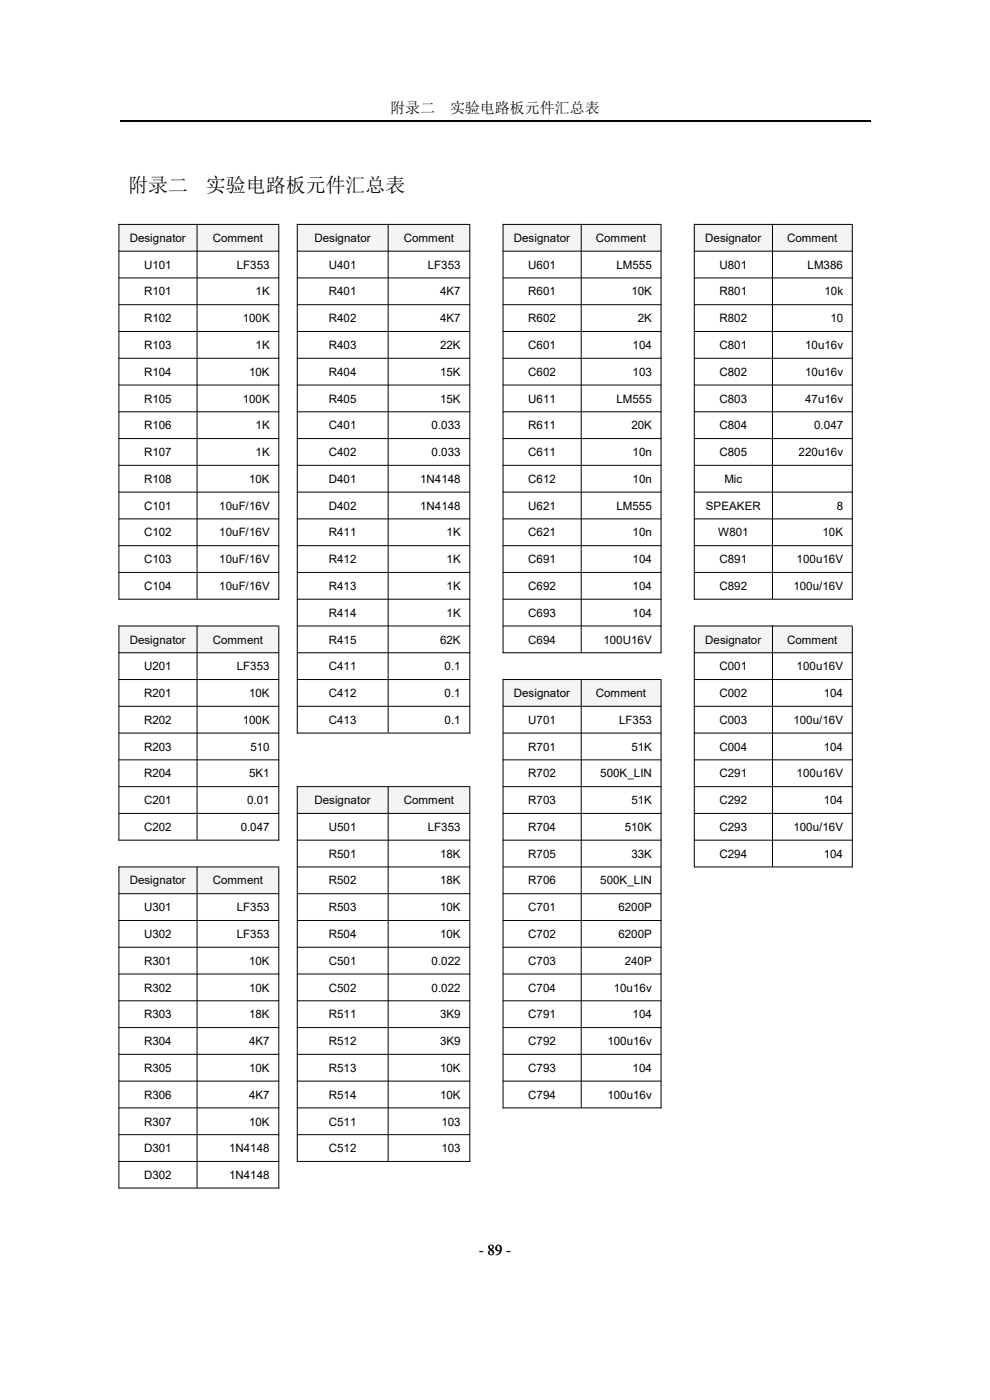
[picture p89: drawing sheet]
<svg xmlns="http://www.w3.org/2000/svg" width="210mm" height="297mm" viewBox="0 0 210 297" stroke-linecap="round" stroke-linejoin="round" font-family="sans-serif">
<defs><g id="words">
<g font-size="4.2">
<text x="27.2" y="40.8">附录二</text>
<text x="43.7" y="40.8">实验电路板元件汇总表</text>
</g>
<g font-size="3.2">
<text x="82.8" y="23.9">附录二</text>
<text x="95.5" y="23.9">实验电路板元件汇总表</text>
<text x="101.6" y="266.3">- 89 -</text>
</g>
<g font-size="2.5">
<text x="27.5" y="51.3">Designator</text>
<text x="45.1" y="51.3">Comment</text>
<text x="66.7" y="51.3">Designator</text>
<text x="85.6" y="51.3">Comment</text>
<text x="109" y="51.3">Designator</text>
<text x="126.4" y="51.3">Comment</text>
<text x="149.6" y="51.3">Designator</text>
<text x="167" y="51.3">Comment</text>
<text x="30.6" y="57">U101</text>
<text x="50.2" y="57">LF353</text>
<text x="69.7" y="57">U401</text>
<text x="90.8" y="57">LF353</text>
<text x="112.1" y="57">U601</text>
<text x="130.8" y="57">LM555</text>
<text x="152.6" y="57">U801</text>
<text x="171.3" y="57">LM386</text>
<text x="30.6" y="62.7">R101</text>
<text x="54.2" y="62.7">1K</text>
<text x="69.7" y="62.7">R401</text>
<text x="93.3" y="62.7">4K7</text>
<text x="112.1" y="62.7">R601</text>
<text x="133.9" y="62.7">10K</text>
<text x="152.6" y="62.7">R801</text>
<text x="174.9" y="62.7">10k</text>
<text x="30.6" y="68.4">R102</text>
<text x="51.5" y="68.4">100K</text>
<text x="69.7" y="68.4">R402</text>
<text x="93.3" y="68.4">4K7</text>
<text x="112.1" y="68.4">R602</text>
<text x="135.3" y="68.4">2K</text>
<text x="152.6" y="68.4">R802</text>
<text x="176.1" y="68.4">10</text>
<text x="30.6" y="74.1">R103</text>
<text x="54.2" y="74.1">1K</text>
<text x="69.7" y="74.1">R403</text>
<text x="93.3" y="74.1">22K</text>
<text x="112.1" y="74.1">C601</text>
<text x="134.2" y="74.1">104</text>
<text x="152.6" y="74.1">C801</text>
<text x="170.8" y="74.1">10u16v</text>
<text x="30.6" y="79.7">R104</text>
<text x="52.8" y="79.7">10K</text>
<text x="69.7" y="79.7">R404</text>
<text x="93.3" y="79.7">15K</text>
<text x="112.1" y="79.7">C602</text>
<text x="134.2" y="79.7">103</text>
<text x="152.6" y="79.7">C802</text>
<text x="170.8" y="79.7">10u16v</text>
<text x="30.6" y="85.4">R105</text>
<text x="51.5" y="85.4">100K</text>
<text x="69.7" y="85.4">R405</text>
<text x="93.3" y="85.4">15K</text>
<text x="112.1" y="85.4">U611</text>
<text x="130.8" y="85.4">LM555</text>
<text x="152.6" y="85.4">C803</text>
<text x="170.8" y="85.4">47u16v</text>
<text x="30.6" y="91.1">R106</text>
<text x="54.2" y="91.1">1K</text>
<text x="69.7" y="91.1">C401</text>
<text x="91.6" y="91.1">0.033</text>
<text x="112.1" y="91.1">R611</text>
<text x="133.9" y="91.1">20K</text>
<text x="152.6" y="91.1">C804</text>
<text x="172.7" y="91.1">0.047</text>
<text x="30.6" y="96.7">R107</text>
<text x="54.2" y="96.7">1K</text>
<text x="69.7" y="96.7">C402</text>
<text x="91.6" y="96.7">0.033</text>
<text x="112.1" y="96.7">C611</text>
<text x="134.2" y="96.7">10n</text>
<text x="152.6" y="96.7">C805</text>
<text x="169.4" y="96.7">220u16v</text>
<text x="30.6" y="102.5">R108</text>
<text x="52.8" y="102.5">10K</text>
<text x="69.7" y="102.5">D401</text>
<text x="89.1" y="102.5">1N4148</text>
<text x="112.1" y="102.5">C612</text>
<text x="134.2" y="102.5">10n</text>
<text x="153.7" y="102.5">Mic</text>
<text x="30.6" y="108.1">C101</text>
<text x="30.6" y="113.8">C102</text>
<text x="46.5" y="108.1">10uF/16V</text>
<text x="46.5" y="113.8">10uF/16V</text>
<text x="69.7" y="108.1">D402</text>
<text x="69.7" y="113.8">R411</text>
<text x="89.1" y="108.1">1N4148</text>
<text x="94.7" y="113.8">1K</text>
<text x="112.1" y="108.1">U621</text>
<text x="112.1" y="113.8">C621</text>
<text x="130.8" y="108.1">LM555</text>
<text x="134.2" y="113.8">10n</text>
<text x="149.7" y="108.1">SPEAKER</text>
<text x="152.4" y="113.8">W801</text>
<text x="174.5" y="113.8">10K</text>
<text x="177.5" y="108.1">8</text>
<text x="30.6" y="119.5">C103</text>
<text x="46.5" y="119.5">10uF/16V</text>
<text x="69.7" y="119.5">R412</text>
<text x="94.7" y="119.5">1K</text>
<text x="112.1" y="119.5">C691</text>
<text x="134.2" y="119.5">104</text>
<text x="152.6" y="119.5">C891</text>
<text x="169" y="119.5">100u16V</text>
<text x="30.6" y="125.2">C104</text>
<text x="46.5" y="125.2">10uF/16V</text>
<text x="69.7" y="125.2">R413</text>
<text x="94.7" y="125.2">1K</text>
<text x="112.1" y="125.2">C692</text>
<text x="134.2" y="125.2">104</text>
<text x="152.6" y="125.2">C892</text>
<text x="168.3" y="125.2">100u/16V</text>
<text x="69.7" y="130.8">R414</text>
<text x="94.7" y="130.8">1K</text>
<text x="112.1" y="130.8">C693</text>
<text x="134.2" y="130.8">104</text>
<text x="27.5" y="136.5">Designator</text>
<text x="45.1" y="136.5">Comment</text>
<text x="69.7" y="136.5">R415</text>
<text x="93.3" y="136.5">62K</text>
<text x="112.1" y="136.5">C694</text>
<text x="128" y="136.5">100U16V</text>
<text x="149.6" y="136.5">Designator</text>
<text x="167" y="136.5">Comment</text>
<text x="30.6" y="142.2">U201</text>
<text x="50.2" y="142.2">LF353</text>
<text x="69.7" y="142.2">C411</text>
<text x="94.3" y="142.2">0.1</text>
<text x="152.6" y="142.2">C001</text>
<text x="169" y="142.2">100u16V</text>
<text x="30.6" y="147.9">R201</text>
<text x="52.8" y="147.9">10K</text>
<text x="69.7" y="147.9">C412</text>
<text x="94.3" y="147.9">0.1</text>
<text x="109" y="147.9">Designator</text>
<text x="126.4" y="147.9">Comment</text>
<text x="152.6" y="147.9">C002</text>
<text x="174.8" y="147.9">104</text>
<text x="30.6" y="153.6">R202</text>
<text x="51.5" y="153.6">100K</text>
<text x="69.7" y="153.6">C413</text>
<text x="94.3" y="153.6">0.1</text>
<text x="112.1" y="153.6">U701</text>
<text x="131.3" y="153.6">LF353</text>
<text x="152.6" y="153.6">C003</text>
<text x="168.3" y="153.6">100u/16V</text>
<text x="30.6" y="159.2">R203</text>
<text x="53.1" y="159.2">510</text>
<text x="112.1" y="159.2">R701</text>
<text x="133.9" y="159.2">51K</text>
<text x="152.6" y="159.2">C004</text>
<text x="174.8" y="159.2">104</text>
<text x="30.6" y="164.9">R204</text>
<text x="52.8" y="164.9">5K1</text>
<text x="112.1" y="164.9">R702</text>
<text x="127.3" y="164.9">500K_LIN</text>
<text x="152.6" y="164.9">C291</text>
<text x="169" y="164.9">100u16V</text>
<text x="30.6" y="170.6">C201</text>
<text x="52.5" y="170.6">0.01</text>
<text x="66.7" y="170.6">Designator</text>
<text x="85.6" y="170.6">Comment</text>
<text x="112.1" y="170.6">R703</text>
<text x="133.9" y="170.6">51K</text>
<text x="152.6" y="170.6">C292</text>
<text x="174.8" y="170.6">104</text>
<text x="30.6" y="176.3">C202</text>
<text x="51.1" y="176.3">0.047</text>
<text x="69.7" y="176.3">U501</text>
<text x="90.8" y="176.3">LF353</text>
<text x="112.1" y="176.3">R704</text>
<text x="132.5" y="176.3">510K</text>
<text x="152.6" y="176.3">C293</text>
<text x="168.3" y="176.3">100u/16V</text>
<text x="69.7" y="182">R501</text>
<text x="93.3" y="182">18K</text>
<text x="112.1" y="182">R705</text>
<text x="133.9" y="182">33K</text>
<text x="152.6" y="182">C294</text>
<text x="174.8" y="182">104</text>
<text x="27.5" y="187.6">Designator</text>
<text x="45.1" y="187.6">Comment</text>
<text x="69.7" y="187.6">R502</text>
<text x="93.3" y="187.6">18K</text>
<text x="112.1" y="187.6">R706</text>
<text x="127.3" y="187.6">500K_LIN</text>
<text x="30.6" y="193.3">U301</text>
<text x="50.2" y="193.3">LF353</text>
<text x="69.7" y="193.3">R503</text>
<text x="93.3" y="193.3">10K</text>
<text x="112.1" y="193.3">C701</text>
<text x="131.2" y="193.3">6200P</text>
<text x="30.6" y="199">U302</text>
<text x="50.2" y="199">LF353</text>
<text x="69.7" y="199">R504</text>
<text x="93.3" y="199">10K</text>
<text x="112.1" y="199">C702</text>
<text x="131.2" y="199">6200P</text>
<text x="30.6" y="204.7">R301</text>
<text x="52.8" y="204.7">10K</text>
<text x="69.7" y="204.7">C501</text>
<text x="91.6" y="204.7">0.022</text>
<text x="112.1" y="204.7">C703</text>
<text x="132.5" y="204.7">240P</text>
<text x="30.6" y="210.4">R302</text>
<text x="52.8" y="210.4">10K</text>
<text x="69.7" y="210.4">C502</text>
<text x="91.6" y="210.4">0.022</text>
<text x="112.1" y="210.4">C704</text>
<text x="130.2" y="210.4">10u16v</text>
<text x="30.6" y="216">R303</text>
<text x="30.6" y="221.7">R304</text>
<text x="52.8" y="216">18K</text>
<text x="52.8" y="221.7">4K7</text>
<text x="69.7" y="216">R511</text>
<text x="69.7" y="221.7">R512</text>
<text x="93.3" y="216">3K9</text>
<text x="93.3" y="221.7">3K9</text>
<text x="112.1" y="216">C791</text>
<text x="112.1" y="221.7">C792</text>
<text x="128.9" y="221.7">100u16v</text>
<text x="134.2" y="216">104</text>
<text x="30.6" y="227.4">R305</text>
<text x="52.8" y="227.4">10K</text>
<text x="69.7" y="227.4">R513</text>
<text x="93.3" y="227.4">10K</text>
<text x="112.1" y="227.4">C793</text>
<text x="134.2" y="227.4">104</text>
<text x="30.6" y="233.1">R306</text>
<text x="52.8" y="233.1">4K7</text>
<text x="69.7" y="233.1">R514</text>
<text x="93.3" y="233.1">10K</text>
<text x="112.1" y="233.1">C794</text>
<text x="128.9" y="233.1">100u16v</text>
<text x="30.6" y="238.8">R307</text>
<text x="52.8" y="238.8">10K</text>
<text x="69.7" y="238.8">C511</text>
<text x="93.6" y="238.8">103</text>
<text x="30.6" y="244.5">D301</text>
<text x="48.6" y="244.5">1N4148</text>
<text x="69.7" y="244.5">C512</text>
<text x="93.6" y="244.5">103</text>
<text x="30.6" y="250.1">D302</text>
<text x="48.6" y="250.1">1N4148</text>
</g>
</g></defs>
<g fill="#f4f4f4">
<path d="M25.3 47.7h16.5v5.5h-16.5z" fill-rule="evenodd"/>
<path d="M41.9 47.7h17.2v5.5h-17.2z" fill-rule="evenodd"/>
<path d="M63.1 47.7h19.2v5.5h-19.2z" fill-rule="evenodd"/>
<path d="M82.4 47.7h17.2v5.5h-17.2z" fill-rule="evenodd"/>
<path d="M106.8 47.7h16.5v5.5h-16.5z" fill-rule="evenodd"/>
<path d="M123.3 47.7h16.9v5.5h-16.9z" fill-rule="evenodd"/>
<path d="M147.3 47.7h16.5v5.5h-16.5z" fill-rule="evenodd"/>
<path d="M163.9 47.7h16.9v5.5h-16.9z" fill-rule="evenodd"/>
</g>
<g fill="#fff">
<path d="M25.3 53.3h16.5v5.6h-16.5z" fill-rule="evenodd"/>
<path d="M41.9 53.3h17.2v5.6h-17.2z" fill-rule="evenodd"/>
<path d="M63.1 53.3h19.2v5.6h-19.2z" fill-rule="evenodd"/>
<path d="M82.4 53.3h17.2v5.6h-17.2z" fill-rule="evenodd"/>
<path d="M106.8 53.3h16.5v5.6h-16.5z" fill-rule="evenodd"/>
<path d="M123.3 53.3h16.9v5.6h-16.9z" fill-rule="evenodd"/>
<path d="M147.3 53.3h16.5v5.6h-16.5z" fill-rule="evenodd"/>
<path d="M163.9 53.3h16.9v5.6h-16.9z" fill-rule="evenodd"/>
<path d="M25.3 58.8h16.5v5.8h-16.5z" fill-rule="evenodd"/>
<path d="M41.9 58.8h17.2v5.8h-17.2z" fill-rule="evenodd"/>
<path d="M63.1 58.8h19.2v5.8h-19.2z" fill-rule="evenodd"/>
<path d="M82.4 58.8h17.2v5.8h-17.2z" fill-rule="evenodd"/>
<path d="M106.8 58.8h16.5v5.8h-16.5z" fill-rule="evenodd"/>
<path d="M123.3 58.8h16.9v5.8h-16.9z" fill-rule="evenodd"/>
<path d="M147.3 58.8h16.5v5.8h-16.5z" fill-rule="evenodd"/>
<path d="M163.9 58.8h16.9v5.8h-16.9z" fill-rule="evenodd"/>
<path d="M25.3 64.5h16.5v5.8h-16.5z" fill-rule="evenodd"/>
<path d="M41.9 64.5h17.2v5.8h-17.2z" fill-rule="evenodd"/>
<path d="M63.1 64.5h19.2v5.8h-19.2z" fill-rule="evenodd"/>
<path d="M82.4 64.5h17.2v5.8h-17.2z" fill-rule="evenodd"/>
<path d="M106.8 64.5h16.5v5.8h-16.5z" fill-rule="evenodd"/>
<path d="M123.3 64.5h16.9v5.8h-16.9z" fill-rule="evenodd"/>
<path d="M147.3 64.5h16.5v5.8h-16.5z" fill-rule="evenodd"/>
<path d="M163.9 64.5h16.9v5.8h-16.9z" fill-rule="evenodd"/>
<path d="M25.3 70.2h16.5v5.8h-16.5z" fill-rule="evenodd"/>
<path d="M41.9 70.2h17.2v5.8h-17.2z" fill-rule="evenodd"/>
<path d="M63.1 70.2h19.2v5.8h-19.2z" fill-rule="evenodd"/>
<path d="M82.4 70.2h17.2v5.8h-17.2z" fill-rule="evenodd"/>
<path d="M106.8 70.2h16.5v5.8h-16.5z" fill-rule="evenodd"/>
<path d="M123.3 70.2h16.9v5.8h-16.9z" fill-rule="evenodd"/>
<path d="M147.3 70.2h16.5v5.8h-16.5z" fill-rule="evenodd"/>
<path d="M163.9 70.2h16.9v5.8h-16.9z" fill-rule="evenodd"/>
<path d="M25.3 75.9h16.5v5.7h-16.5z" fill-rule="evenodd"/>
<path d="M41.9 75.9h17.2v5.7h-17.2z" fill-rule="evenodd"/>
<path d="M63.1 75.9h19.2v5.7h-19.2z" fill-rule="evenodd"/>
<path d="M82.4 75.9h17.2v5.7h-17.2z" fill-rule="evenodd"/>
<path d="M106.8 75.9h16.5v5.7h-16.5z" fill-rule="evenodd"/>
<path d="M123.3 75.9h16.9v5.7h-16.9z" fill-rule="evenodd"/>
<path d="M147.3 75.9h16.5v5.7h-16.5z" fill-rule="evenodd"/>
<path d="M163.9 75.9h16.9v5.7h-16.9z" fill-rule="evenodd"/>
<path d="M25.3 81.6h16.5v5.7h-16.5z" fill-rule="evenodd"/>
<path d="M41.9 81.6h17.2v5.7h-17.2z" fill-rule="evenodd"/>
<path d="M63.1 81.6h19.2v5.7h-19.2z" fill-rule="evenodd"/>
<path d="M82.4 81.6h17.2v5.7h-17.2z" fill-rule="evenodd"/>
<path d="M106.8 81.6h16.5v5.7h-16.5z" fill-rule="evenodd"/>
<path d="M123.3 81.6h16.9v5.7h-16.9z" fill-rule="evenodd"/>
<path d="M147.3 81.6h16.5v5.7h-16.5z" fill-rule="evenodd"/>
<path d="M163.9 81.6h16.9v5.7h-16.9z" fill-rule="evenodd"/>
<path d="M25.3 87.2h16.5v5.8h-16.5z" fill-rule="evenodd"/>
<path d="M41.9 87.2h17.2v5.8h-17.2z" fill-rule="evenodd"/>
<path d="M63.1 87.2h19.2v5.8h-19.2z" fill-rule="evenodd"/>
<path d="M82.4 87.2h17.2v5.8h-17.2z" fill-rule="evenodd"/>
<path d="M106.8 87.2h16.5v5.8h-16.5z" fill-rule="evenodd"/>
<path d="M123.3 87.2h16.9v5.8h-16.9z" fill-rule="evenodd"/>
<path d="M147.3 87.2h16.5v5.8h-16.5z" fill-rule="evenodd"/>
<path d="M163.9 87.2h16.9v5.8h-16.9z" fill-rule="evenodd"/>
<path d="M25.3 92.9h16.5v5.8h-16.5z" fill-rule="evenodd"/>
<path d="M41.9 92.9h17.2v5.8h-17.2z" fill-rule="evenodd"/>
<path d="M63.1 92.9h19.2v5.8h-19.2z" fill-rule="evenodd"/>
<path d="M82.4 92.9h17.2v5.8h-17.2z" fill-rule="evenodd"/>
<path d="M106.8 92.9h16.5v5.8h-16.5z" fill-rule="evenodd"/>
<path d="M123.3 92.9h16.9v5.8h-16.9z" fill-rule="evenodd"/>
<path d="M147.3 92.9h16.5v5.8h-16.5z" fill-rule="evenodd"/>
<path d="M163.9 92.9h16.9v5.8h-16.9z" fill-rule="evenodd"/>
<path d="M25.3 98.6h16.5v5.8h-16.5z" fill-rule="evenodd"/>
<path d="M41.9 98.6h17.2v5.8h-17.2z" fill-rule="evenodd"/>
<path d="M63.1 98.6h19.2v5.8h-19.2z" fill-rule="evenodd"/>
<path d="M82.4 98.6h17.2v5.8h-17.2z" fill-rule="evenodd"/>
<path d="M106.8 98.6h16.5v5.8h-16.5z" fill-rule="evenodd"/>
<path d="M123.3 98.6h16.9v5.8h-16.9z" fill-rule="evenodd"/>
<path d="M147.3 98.6h16.5v5.8h-16.5z" fill-rule="evenodd"/>
<path d="M25.3 104.3h16.5v5.7h-16.5z" fill-rule="evenodd"/>
<path d="M41.9 104.3h17.2v5.7h-17.2z" fill-rule="evenodd"/>
<path d="M63.1 104.3h19.2v5.7h-19.2z" fill-rule="evenodd"/>
<path d="M82.4 104.3h17.2v5.7h-17.2z" fill-rule="evenodd"/>
<path d="M106.8 104.3h16.5v5.7h-16.5z" fill-rule="evenodd"/>
<path d="M123.3 104.3h16.9v5.7h-16.9z" fill-rule="evenodd"/>
<path d="M147.3 104.3h16.5v5.7h-16.5z" fill-rule="evenodd"/>
<path d="M163.9 104.3h16.9v5.7h-16.9z" fill-rule="evenodd"/>
<path d="M25.3 110h16.5v5.7h-16.5z" fill-rule="evenodd"/>
<path d="M41.9 110h17.2v5.7h-17.2z" fill-rule="evenodd"/>
<path d="M63.1 110h19.2v5.7h-19.2z" fill-rule="evenodd"/>
<path d="M82.4 110h17.2v5.7h-17.2z" fill-rule="evenodd"/>
<path d="M106.8 110h16.5v5.7h-16.5z" fill-rule="evenodd"/>
<path d="M123.3 110h16.9v5.7h-16.9z" fill-rule="evenodd"/>
<path d="M147.3 110h16.5v5.7h-16.5z" fill-rule="evenodd"/>
<path d="M163.9 110h16.9v5.7h-16.9z" fill-rule="evenodd"/>
<path d="M25.3 115.6h16.5v5.8h-16.5z" fill-rule="evenodd"/>
<path d="M41.9 115.6h17.2v5.8h-17.2z" fill-rule="evenodd"/>
<path d="M63.1 115.6h19.2v5.8h-19.2z" fill-rule="evenodd"/>
<path d="M82.4 115.6h17.2v5.8h-17.2z" fill-rule="evenodd"/>
<path d="M106.8 115.6h16.5v5.8h-16.5z" fill-rule="evenodd"/>
<path d="M123.3 115.6h16.9v5.8h-16.9z" fill-rule="evenodd"/>
<path d="M147.3 115.6h16.5v5.8h-16.5z" fill-rule="evenodd"/>
<path d="M163.9 115.6h16.9v5.8h-16.9z" fill-rule="evenodd"/>
<path d="M25.3 121.3h16.5v5.8h-16.5z" fill-rule="evenodd"/>
<path d="M41.9 121.3h17.2v5.8h-17.2z" fill-rule="evenodd"/>
<path d="M63.1 121.3h19.2v5.8h-19.2z" fill-rule="evenodd"/>
<path d="M82.4 121.3h17.2v5.8h-17.2z" fill-rule="evenodd"/>
<path d="M106.8 121.3h16.5v5.8h-16.5z" fill-rule="evenodd"/>
<path d="M123.3 121.3h16.9v5.8h-16.9z" fill-rule="evenodd"/>
<path d="M147.3 121.3h16.5v5.8h-16.5z" fill-rule="evenodd"/>
<path d="M163.9 121.3h16.9v5.8h-16.9z" fill-rule="evenodd"/>
<path d="M63.1 127h19.2v5.8h-19.2z" fill-rule="evenodd"/>
<path d="M82.4 127h17.2v5.8h-17.2z" fill-rule="evenodd"/>
<path d="M106.8 127h16.5v5.8h-16.5z" fill-rule="evenodd"/>
<path d="M123.3 127h16.9v5.8h-16.9z" fill-rule="evenodd"/>
</g>
<g fill="#f4f4f4">
<path d="M25.3 132.9h16.5v5.5h-16.5z" fill-rule="evenodd"/>
<path d="M41.9 132.9h17.2v5.5h-17.2z" fill-rule="evenodd"/>
</g>
<g fill="#fff">
<path d="M63.1 132.7h19.2v5.7h-19.2z" fill-rule="evenodd"/>
<path d="M82.4 132.7h17.2v5.7h-17.2z" fill-rule="evenodd"/>
<path d="M106.8 132.7h16.5v5.7h-16.5z" fill-rule="evenodd"/>
<path d="M123.3 132.7h16.9v5.7h-16.9z" fill-rule="evenodd"/>
</g>
<g fill="#f4f4f4">
<path d="M147.3 132.9h16.5v5.5h-16.5z" fill-rule="evenodd"/>
<path d="M163.9 132.9h16.9v5.5h-16.9z" fill-rule="evenodd"/>
</g>
<g fill="#fff">
<path d="M25.3 138.5h16.5v5.6h-16.5z" fill-rule="evenodd"/>
<path d="M41.9 138.5h17.2v5.6h-17.2z" fill-rule="evenodd"/>
<path d="M63.1 138.4h19.2v5.7h-19.2z" fill-rule="evenodd"/>
<path d="M82.4 138.4h17.2v5.7h-17.2z" fill-rule="evenodd"/>
<path d="M147.3 138.5h16.5v5.6h-16.5z" fill-rule="evenodd"/>
<path d="M163.9 138.5h16.9v5.6h-16.9z" fill-rule="evenodd"/>
<path d="M25.3 144h16.5v5.8h-16.5z" fill-rule="evenodd"/>
<path d="M41.9 144h17.2v5.8h-17.2z" fill-rule="evenodd"/>
<path d="M63.1 144h19.2v5.8h-19.2z" fill-rule="evenodd"/>
<path d="M82.4 144h17.2v5.8h-17.2z" fill-rule="evenodd"/>
</g>
<g fill="#f4f4f4">
<path d="M106.8 144.2h16.5v5.6h-16.5z" fill-rule="evenodd"/>
<path d="M123.3 144.2h16.9v5.6h-16.9z" fill-rule="evenodd"/>
</g>
<g fill="#fff">
<path d="M147.3 144h16.5v5.8h-16.5z" fill-rule="evenodd"/>
<path d="M163.9 144h16.9v5.8h-16.9z" fill-rule="evenodd"/>
<path d="M25.3 149.7h16.5v5.8h-16.5z" fill-rule="evenodd"/>
<path d="M41.9 149.7h17.2v5.8h-17.2z" fill-rule="evenodd"/>
<path d="M63.1 149.7h19.2v5.8h-19.2z" fill-rule="evenodd"/>
<path d="M82.4 149.7h17.2v5.8h-17.2z" fill-rule="evenodd"/>
<path d="M106.8 149.9h16.5v5.6h-16.5z" fill-rule="evenodd"/>
<path d="M123.3 149.9h16.9v5.6h-16.9z" fill-rule="evenodd"/>
<path d="M147.3 149.7h16.5v5.8h-16.5z" fill-rule="evenodd"/>
<path d="M163.9 149.7h16.9v5.8h-16.9z" fill-rule="evenodd"/>
<path d="M25.3 155.4h16.5v5.8h-16.5z" fill-rule="evenodd"/>
<path d="M41.9 155.4h17.2v5.8h-17.2z" fill-rule="evenodd"/>
<path d="M106.8 155.4h16.5v5.8h-16.5z" fill-rule="evenodd"/>
<path d="M123.3 155.4h16.9v5.8h-16.9z" fill-rule="evenodd"/>
<path d="M147.3 155.4h16.5v5.8h-16.5z" fill-rule="evenodd"/>
<path d="M163.9 155.4h16.9v5.8h-16.9z" fill-rule="evenodd"/>
<path d="M25.3 161.1h16.5v5.7h-16.5z" fill-rule="evenodd"/>
<path d="M41.9 161.1h17.2v5.7h-17.2z" fill-rule="evenodd"/>
<path d="M106.8 161.1h16.5v5.7h-16.5z" fill-rule="evenodd"/>
<path d="M123.3 161.1h16.9v5.7h-16.9z" fill-rule="evenodd"/>
<path d="M147.3 161.1h16.5v5.7h-16.5z" fill-rule="evenodd"/>
<path d="M163.9 161.1h16.9v5.7h-16.9z" fill-rule="evenodd"/>
<path d="M25.3 166.8h16.5v5.7h-16.5z" fill-rule="evenodd"/>
<path d="M41.9 166.8h17.2v5.7h-17.2z" fill-rule="evenodd"/>
</g>
<g fill="#f4f4f4">
<path d="M63.1 166.9h19.2v5.6h-19.2z" fill-rule="evenodd"/>
<path d="M82.4 166.9h17.2v5.6h-17.2z" fill-rule="evenodd"/>
</g>
<g fill="#fff">
<path d="M106.8 166.8h16.5v5.7h-16.5z" fill-rule="evenodd"/>
<path d="M123.3 166.8h16.9v5.7h-16.9z" fill-rule="evenodd"/>
<path d="M147.3 166.8h16.5v5.7h-16.5z" fill-rule="evenodd"/>
<path d="M163.9 166.8h16.9v5.7h-16.9z" fill-rule="evenodd"/>
<path d="M25.3 172.4h16.5v5.8h-16.5z" fill-rule="evenodd"/>
<path d="M41.9 172.4h17.2v5.8h-17.2z" fill-rule="evenodd"/>
<path d="M63.1 172.6h19.2v5.6h-19.2z" fill-rule="evenodd"/>
<path d="M82.4 172.6h17.2v5.6h-17.2z" fill-rule="evenodd"/>
<path d="M106.8 172.4h16.5v5.8h-16.5z" fill-rule="evenodd"/>
<path d="M123.3 172.4h16.9v5.8h-16.9z" fill-rule="evenodd"/>
<path d="M147.3 172.4h16.5v5.8h-16.5z" fill-rule="evenodd"/>
<path d="M163.9 172.4h16.9v5.8h-16.9z" fill-rule="evenodd"/>
<path d="M63.1 178.1h19.2v5.8h-19.2z" fill-rule="evenodd"/>
<path d="M82.4 178.1h17.2v5.8h-17.2z" fill-rule="evenodd"/>
<path d="M106.8 178.1h16.5v5.8h-16.5z" fill-rule="evenodd"/>
<path d="M123.3 178.1h16.9v5.8h-16.9z" fill-rule="evenodd"/>
<path d="M147.3 178.1h16.5v5.8h-16.5z" fill-rule="evenodd"/>
<path d="M163.9 178.1h16.9v5.8h-16.9z" fill-rule="evenodd"/>
</g>
<g fill="#f4f4f4">
<path d="M25.3 184h16.5v5.6h-16.5z" fill-rule="evenodd"/>
<path d="M41.9 184h17.2v5.6h-17.2z" fill-rule="evenodd"/>
</g>
<g fill="#fff">
<path d="M63.1 183.8h19.2v5.8h-19.2z" fill-rule="evenodd"/>
<path d="M82.4 183.8h17.2v5.8h-17.2z" fill-rule="evenodd"/>
<path d="M106.8 183.8h16.5v5.8h-16.5z" fill-rule="evenodd"/>
<path d="M123.3 183.8h16.9v5.8h-16.9z" fill-rule="evenodd"/>
<path d="M25.3 189.7h16.5v5.5h-16.5z" fill-rule="evenodd"/>
<path d="M41.9 189.7h17.2v5.5h-17.2z" fill-rule="evenodd"/>
<path d="M63.1 189.5h19.2v5.7h-19.2z" fill-rule="evenodd"/>
<path d="M82.4 189.5h17.2v5.7h-17.2z" fill-rule="evenodd"/>
<path d="M106.8 189.5h16.5v5.7h-16.5z" fill-rule="evenodd"/>
<path d="M123.3 189.5h16.9v5.7h-16.9z" fill-rule="evenodd"/>
<path d="M25.3 195.2h16.5v5.7h-16.5z" fill-rule="evenodd"/>
<path d="M41.9 195.2h17.2v5.7h-17.2z" fill-rule="evenodd"/>
<path d="M63.1 195.2h19.2v5.7h-19.2z" fill-rule="evenodd"/>
<path d="M82.4 195.2h17.2v5.7h-17.2z" fill-rule="evenodd"/>
<path d="M106.8 195.2h16.5v5.7h-16.5z" fill-rule="evenodd"/>
<path d="M123.3 195.2h16.9v5.7h-16.9z" fill-rule="evenodd"/>
<path d="M25.3 200.8h16.5v5.8h-16.5z" fill-rule="evenodd"/>
<path d="M41.9 200.8h17.2v5.8h-17.2z" fill-rule="evenodd"/>
<path d="M63.1 200.8h19.2v5.8h-19.2z" fill-rule="evenodd"/>
<path d="M82.4 200.8h17.2v5.8h-17.2z" fill-rule="evenodd"/>
<path d="M106.8 200.8h16.5v5.8h-16.5z" fill-rule="evenodd"/>
<path d="M123.3 200.8h16.9v5.8h-16.9z" fill-rule="evenodd"/>
<path d="M25.3 206.5h16.5v5.8h-16.5z" fill-rule="evenodd"/>
<path d="M41.9 206.5h17.2v5.8h-17.2z" fill-rule="evenodd"/>
<path d="M63.1 206.5h19.2v5.8h-19.2z" fill-rule="evenodd"/>
<path d="M82.4 206.5h17.2v5.8h-17.2z" fill-rule="evenodd"/>
<path d="M106.8 206.5h16.5v5.8h-16.5z" fill-rule="evenodd"/>
<path d="M123.3 206.5h16.9v5.8h-16.9z" fill-rule="evenodd"/>
<path d="M25.3 212.2h16.5v5.8h-16.5z" fill-rule="evenodd"/>
<path d="M41.9 212.2h17.2v5.8h-17.2z" fill-rule="evenodd"/>
<path d="M63.1 212.2h19.2v5.8h-19.2z" fill-rule="evenodd"/>
<path d="M82.4 212.2h17.2v5.8h-17.2z" fill-rule="evenodd"/>
<path d="M106.8 212.2h16.5v5.8h-16.5z" fill-rule="evenodd"/>
<path d="M123.3 212.2h16.9v5.8h-16.9z" fill-rule="evenodd"/>
<path d="M25.3 217.9h16.5v5.7h-16.5z" fill-rule="evenodd"/>
<path d="M41.9 217.9h17.2v5.7h-17.2z" fill-rule="evenodd"/>
<path d="M63.1 217.9h19.2v5.7h-19.2z" fill-rule="evenodd"/>
<path d="M82.4 217.9h17.2v5.7h-17.2z" fill-rule="evenodd"/>
<path d="M106.8 217.9h16.5v5.7h-16.5z" fill-rule="evenodd"/>
<path d="M123.3 217.9h16.9v5.7h-16.9z" fill-rule="evenodd"/>
<path d="M25.3 223.6h16.5v5.7h-16.5z" fill-rule="evenodd"/>
<path d="M41.9 223.6h17.2v5.7h-17.2z" fill-rule="evenodd"/>
<path d="M63.1 223.6h19.2v5.7h-19.2z" fill-rule="evenodd"/>
<path d="M82.4 223.6h17.2v5.7h-17.2z" fill-rule="evenodd"/>
<path d="M106.8 223.6h16.5v5.7h-16.5z" fill-rule="evenodd"/>
<path d="M123.3 223.6h16.9v5.7h-16.9z" fill-rule="evenodd"/>
<path d="M25.3 229.2h16.5v5.8h-16.5z" fill-rule="evenodd"/>
<path d="M41.9 229.2h17.2v5.8h-17.2z" fill-rule="evenodd"/>
<path d="M63.1 229.2h19.2v5.8h-19.2z" fill-rule="evenodd"/>
<path d="M82.4 229.2h17.2v5.8h-17.2z" fill-rule="evenodd"/>
<path d="M106.8 229.2h16.5v5.8h-16.5z" fill-rule="evenodd"/>
<path d="M123.3 229.2h16.9v5.8h-16.9z" fill-rule="evenodd"/>
<path d="M25.3 234.9h16.5v5.8h-16.5z" fill-rule="evenodd"/>
<path d="M41.9 234.9h17.2v5.8h-17.2z" fill-rule="evenodd"/>
<path d="M63.1 234.9h19.2v5.8h-19.2z" fill-rule="evenodd"/>
<path d="M82.4 234.9h17.2v5.8h-17.2z" fill-rule="evenodd"/>
<path d="M25.3 240.6h16.5v5.8h-16.5z" fill-rule="evenodd"/>
<path d="M41.9 240.6h17.2v5.8h-17.2z" fill-rule="evenodd"/>
<path d="M63.1 240.6h19.2v5.8h-19.2z" fill-rule="evenodd"/>
<path d="M82.4 240.6h17.2v5.8h-17.2z" fill-rule="evenodd"/>
<path d="M25.3 246.3h16.5v5.7h-16.5z" fill-rule="evenodd"/>
<path d="M41.9 246.3h17.2v5.7h-17.2z" fill-rule="evenodd"/>
</g>
<g fill="none" stroke="#000" stroke-width=".21">
<path d="M25.1 47.6h34.1M25.1 53.3h34.1M25.1 59h34.1M25.2 47.5v79.7M41.8 47.5v79.5M59.1 47.7v79.5M63 47.6h36.7M63 53.3h36.7M63 59h36.7M63.1 47.5v108.1M82.3 47.5v107.9M99.7 47.7v107.9"/>
<path d="M106.6 47.6h33.7M106.6 53.3h33.7M106.6 59h33.7M106.7 47.5v91.1M123.3 47.5v90.9M140.2 47.7v90.9M147.2 47.6h33.7M147.2 53.3h33.7M147.2 59h33.7M147.3 47.5v79.7M163.9 47.5v79.5M180.8 47.7v79.5"/>
<path d="M25.1 64.6h34.1M25.1 70.3h34.1M25.1 76h34.1M63 64.6h36.7M63 70.3h36.7M63 76h36.7M106.6 64.6h33.7M106.6 70.3h33.7M106.6 76h33.7M147.2 64.6h33.7M147.2 70.3h33.7M147.2 76h33.7"/>
<path d="M25.1 81.7h34.1M25.1 87.4h34.1M25.1 93h34.1M25.1 98.7h34.1M63 81.7h36.7M63 87.4h36.7M63 93h36.7M63 98.7h36.7M106.6 81.7h33.7M106.6 87.4h33.7M106.6 93h33.7M106.6 98.7h33.7"/>
<path d="M147.2 81.7h33.7M147.2 87.4h33.7M147.2 93h33.7M147.2 98.7h33.7M25.1 104.4h34.1M25.1 110.1h34.1M25.1 115.8h34.1M63 104.4h36.7M63 110.1h36.7M63 115.8h36.7M106.6 104.4h33.7M106.6 110.1h33.7"/>
<path d="M106.6 115.8h33.7M147.2 104.4h33.7M147.2 110.1h33.7M147.2 115.8h33.7M25.1 121.4h34.1M25.1 127.1h34.1M25.1 132.8h34.1M25.1 138.5h34.1M25.2 132.7v45.6M41.8 132.7v45.5M59.1 132.9v45.4M63 121.4h36.7"/>
<path d="M63 127.1h36.7M63 132.8h36.7M63 138.5h36.7M106.6 121.4h33.7M106.6 127.1h33.7M106.6 132.8h33.7M106.6 138.5h33.7M147.2 121.4h33.7M147.2 127.1h33.7M147.2 132.8h33.7M147.2 138.5h33.7M147.3 132.7v51.3"/>
<path d="M163.9 132.7v51.1M180.8 132.9v51.1M25.1 144.2h34.1M25.1 149.8h34.1M25.1 155.5h34.1M63 144.2h36.7M63 149.8h36.7M63 155.5h36.7M106.6 144.2h33.7M106.6 149.8h33.7M106.6 155.5h33.7M106.7 144.1v91"/>
<path d="M123.3 144.1v90.8M140.2 144.2v90.9M147.2 144.2h33.7M147.2 149.8h33.7M147.2 155.5h33.7M25.1 161.2h34.1M25.1 166.9h34.1M25.1 172.6h34.1M25.1 178.2h34.1M63 166.9h36.7M63 172.6h36.7M63 178.2h36.7"/>
<path d="M63.1 166.8v79.7M82.3 166.8v79.5M99.7 167v79.5M106.6 161.2h33.7M106.6 166.9h33.7M106.6 172.6h33.7M106.6 178.2h33.7M147.2 161.2h33.7M147.2 166.9h33.7M147.2 172.6h33.7M147.2 178.2h33.7M25.1 183.9h34.1"/>
<path d="M25.1 189.6h34.1M25.1 195.3h34.1M25.2 183.8v68.3M41.8 183.8v68.2M59.1 184v68.1M63 183.9h36.7M63 189.6h36.7M63 195.3h36.7M106.6 183.9h33.7M106.6 189.6h33.7M106.6 195.3h33.7M147.2 183.9h33.7"/>
<path d="M25.1 201h34.1M25.1 206.6h34.1M25.1 212.3h34.1M25.1 218h34.1M63 201h36.7M63 206.6h36.7M63 212.3h36.7M63 218h36.7M106.6 201h33.7M106.6 206.6h33.7M106.6 212.3h33.7M106.6 218h33.7"/>
<path d="M25.1 223.7h34.1M25.1 229.4h34.1M25.1 235h34.1M63 223.7h36.7M63 229.4h36.7M63 235h36.7M106.6 223.7h33.7M106.6 229.4h33.7M106.6 235h33.7M25.1 240.7h34.1M25.1 246.4h34.1M25.1 252h34.1"/>
<path d="M63 240.7h36.7M63 246.4h36.7"/>
</g>
<path d="M25.4 25.6h159.3" fill="none" stroke="#000" stroke-width=".26"/>
<use href="#words"/>
</svg>
